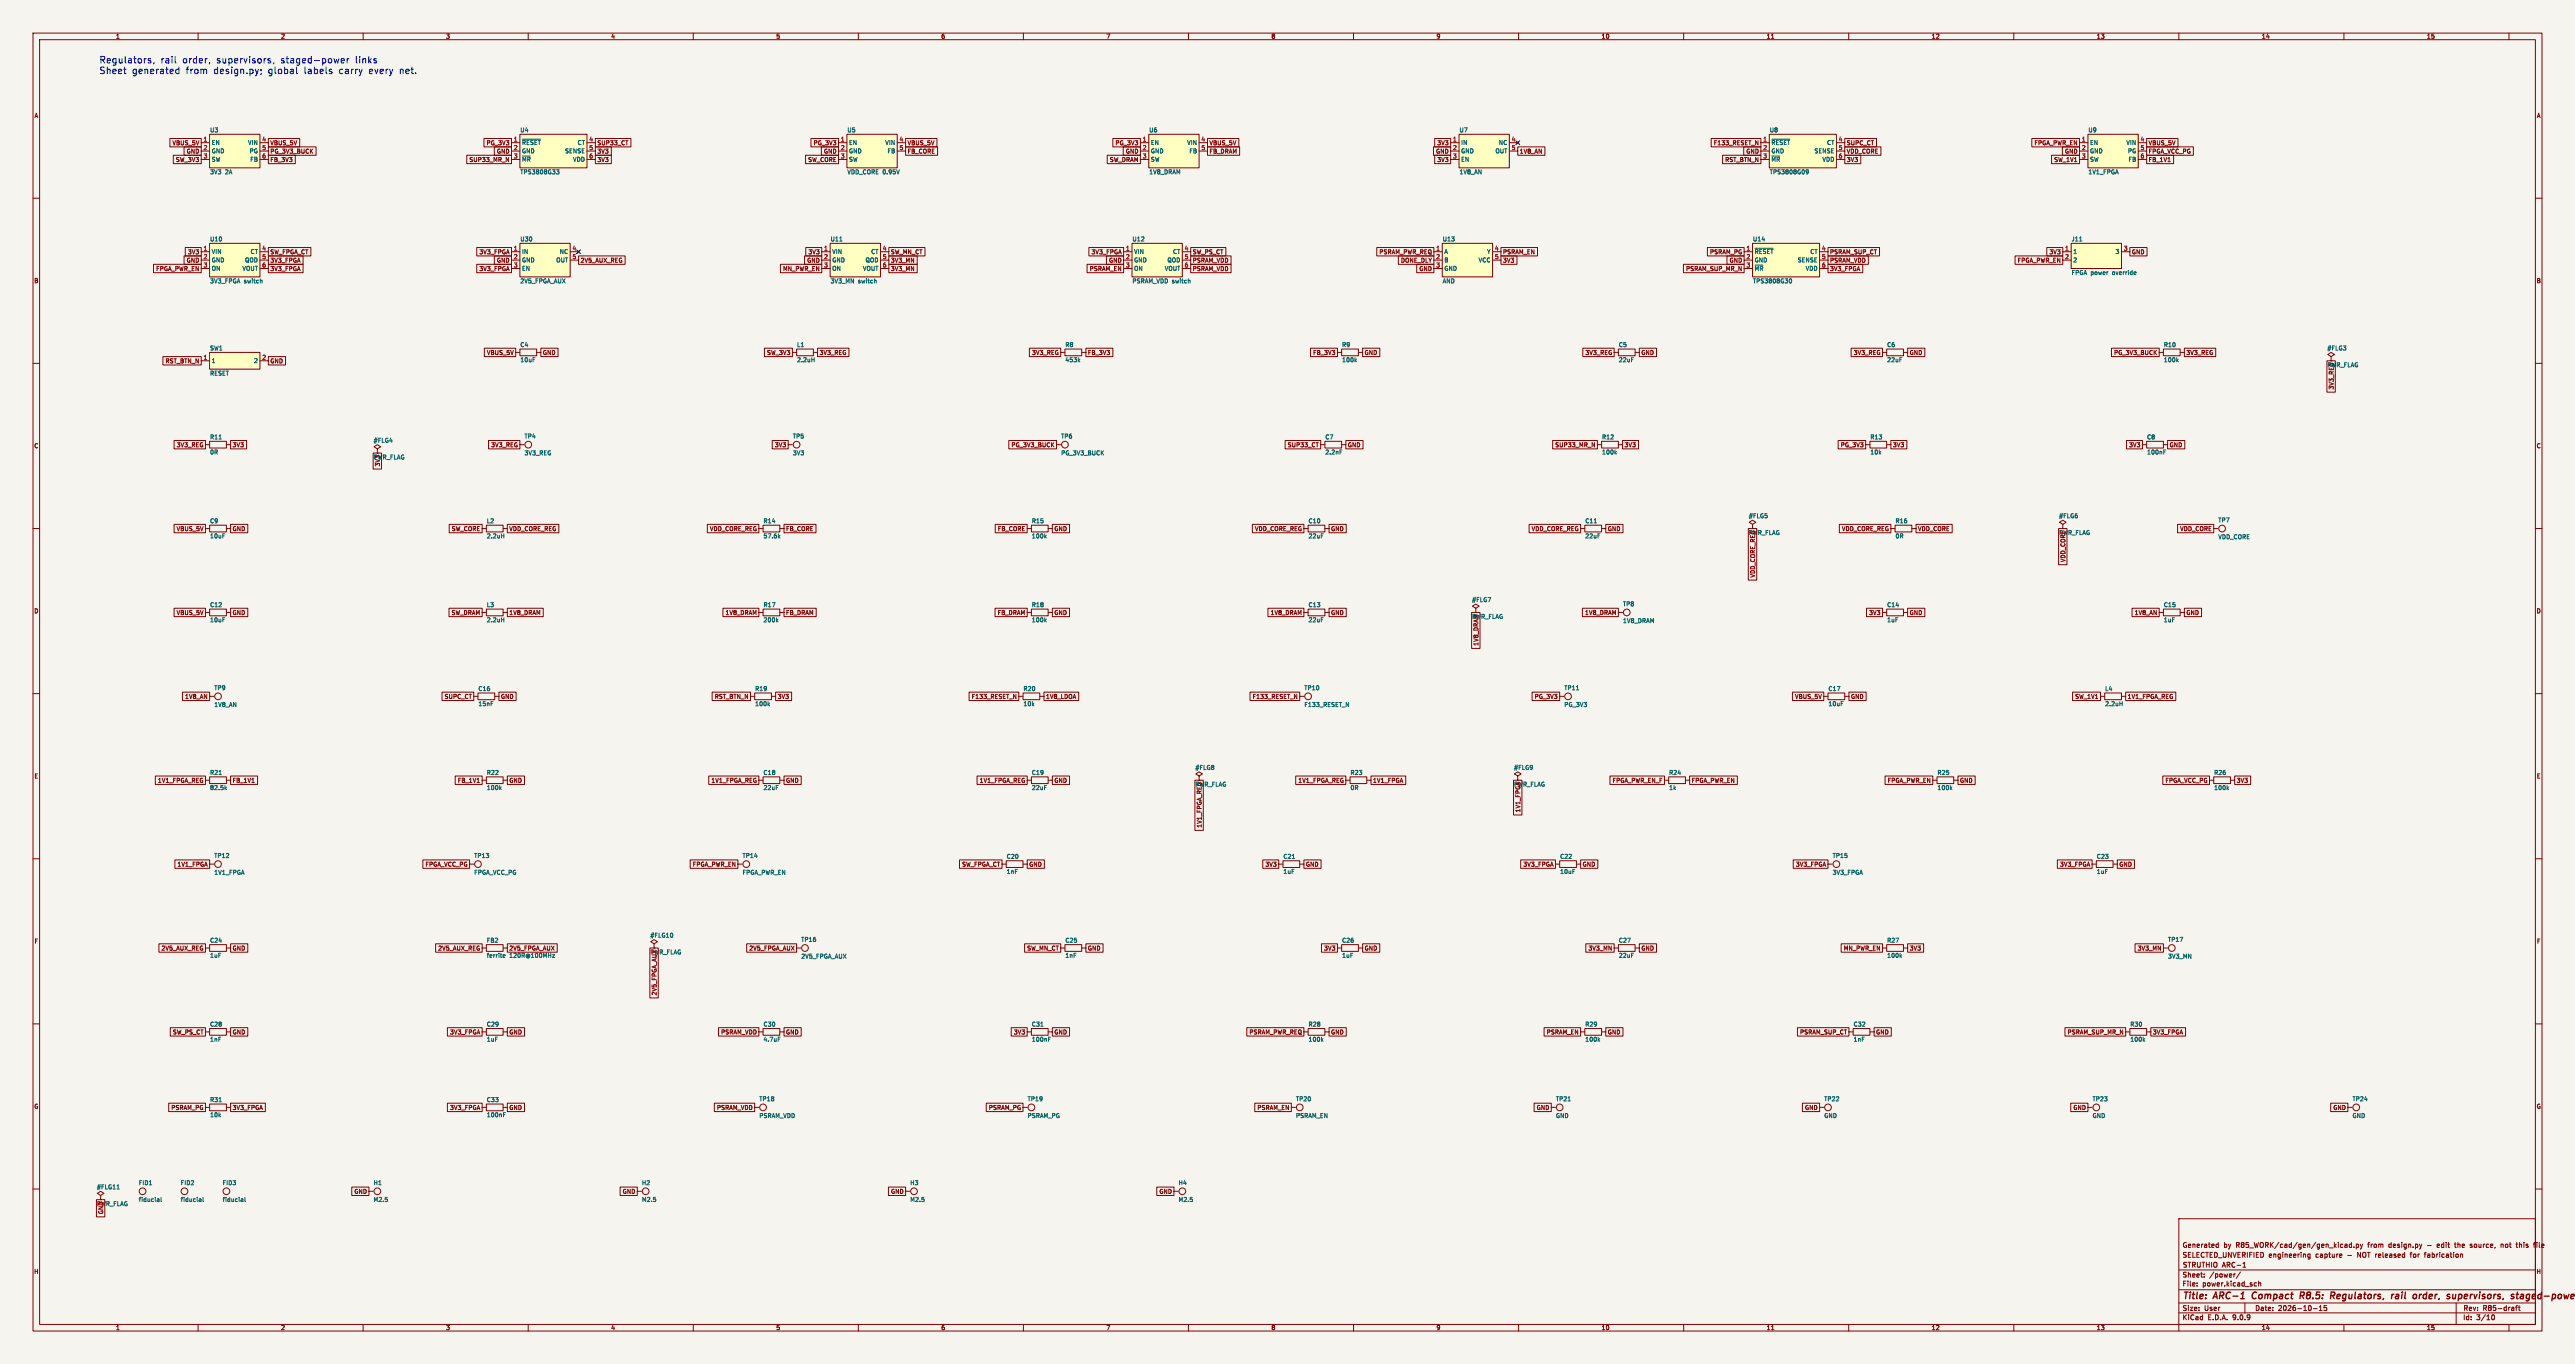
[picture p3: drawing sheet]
<svg xmlns="http://www.w3.org/2000/svg" width="780mm" height="413mm" viewBox="0 0 780 413" stroke-linecap="round" stroke-linejoin="round" font-family="sans-serif">
<defs><g id="words">
<g font-size="2.8" fill="#0000c2">
<text x="30" y="19.4">Regulators,</text>
<text x="30" y="22.6">Sheet</text>
<text x="39.9" y="22.6">generated</text>
<text x="48.5" y="19.4">rail</text>
<text x="55.2" y="19.4">order,</text>
<text x="56.2" y="22.6">from</text>
<text x="64.6" y="22.6">design.py;</text>
<text x="65.5" y="19.4">supervisors,</text>
<text x="81.2" y="22.6">global</text>
<text x="85" y="19.4">staged-power</text>
<text x="92.1" y="22.6">labels</text>
<text x="102.7" y="22.6">carry</text>
<text x="107.6" y="19.4">links</text>
<text x="111.8" y="22.6">every</text>
<text x="121.1" y="22.6">net.</text>
</g>
<g font-size="2.8" fill="#840000">
<text x="661" y="393.9">Title:</text>
<text x="670.7" y="393.9">ARC-1</text>
<text x="683.1" y="393.9">Compact</text>
<text x="698.4" y="393.9">R8.5:</text>
<text x="708.4" y="393.9">Regulators,</text>
<text x="727.7" y="393.9">rail</text>
<text x="735" y="393.9">order,</text>
<text x="746.1" y="393.9">supervisors,</text>
<text x="766.4" y="393.9">staged-pow</text>
</g>
<g font-size="2.1" fill="#840000">
<text x="661" y="381">SELECTED_UNVERIFIED engineering</text>
<text x="661" y="378">Generated</text>
<text x="673.5" y="378">by</text>
<text x="677.3" y="378">R85_WORK/cad/gen/gen_kicad.py</text>
<text x="701.5" y="381">capture</text>
<text x="711.2" y="381">-</text>
<text x="714.3" y="381">NOT released</text>
<text x="717.4" y="378">from</text>
<text x="723.8" y="378">design.py</text>
<text x="730.7" y="381">for</text>
<text x="735.2" y="381">fabrication</text>
<text x="735.6" y="378">-</text>
<text x="738.8" y="378">edit</text>
<text x="744.3" y="378">the</text>
<text x="749.1" y="378">source,</text>
<text x="758.6" y="378">not</text>
<text x="763.4" y="378">this</text>
<text x="768.9" y="378">file</text>
<text x="661" y="389.7">File:</text>
<text x="661" y="387">Sheet:</text>
<text x="661" y="384.2">STRUTHIO</text>
<text x="667.1" y="389.7">power.kicad_sch</text>
<text x="669.2" y="387">/power/</text>
<text x="673.4" y="384.2">ARC-1</text>
<text x="661" y="399.9">KiCad</text>
<text x="661" y="397.1">Size:</text>
<text x="667.7" y="397.1">User</text>
<text x="668.7" y="399.9">E.D.A.</text>
<text x="676.3" y="399.9">9.0.9</text>
<text x="683" y="397.1">Date:</text>
<text x="690" y="397.1">2026-10-15</text>
<text x="746" y="397.3">Rev:</text>
<text x="746" y="399.9">Id:</text>
<text x="750.1" y="399.9">3/10</text>
<text x="752.4" y="397.3">R85-draft</text>
</g>
<g font-size="1.8" fill="#840000">
<text x="35" y="11.9">1</text>
<text x="85" y="11.9">2</text>
<text x="135" y="11.9">3</text>
<text x="185" y="11.9">4</text>
<text x="235" y="11.9">5</text>
<text x="285" y="11.9">6</text>
<text x="335" y="11.9">7</text>
<text x="385" y="11.9">8</text>
<text x="435" y="11.9">9</text>
<text x="485" y="11.9">10</text>
<text x="535" y="11.9">11</text>
<text x="585" y="11.9">12</text>
<text x="635" y="11.9">13</text>
<text x="685" y="11.9">14</text>
<text x="735" y="11.9">15</text>
<text x="10.3" y="35.9">A</text>
<text x="768.3" y="35.9">A</text>
<text x="52.1" y="44.2">VBUS_5V</text>
<text x="56.4" y="46.7">GND</text>
<text x="81.8" y="46.7">PG_3V3_BUCK</text>
<text x="81.8" y="44.2">VBUS_5V</text>
<text x="147.2" y="44.2">PG_3V3</text>
<text x="150.4" y="46.7">GND</text>
<text x="180.8" y="46.7">3V3</text>
<text x="180.8" y="44.2">SUP33_CT</text>
<text x="246.3" y="44.2">PG_3V3</text>
<text x="249.4" y="46.7">GND</text>
<text x="274.8" y="46.7">FB_CORE</text>
<text x="274.8" y="44.2">VBUS_5V</text>
<text x="337.7" y="44.2">PG_3V3</text>
<text x="340.9" y="46.7">GND</text>
<text x="366.2" y="44.2">VBUS_5V</text>
<text x="366.2" y="46.7">FB_DRAM</text>
<text x="434.9" y="46.7">GND</text>
<text x="435.2" y="44.2">3V3</text>
<text x="460.2" y="46.7">1V8_AN</text>
<text x="519" y="44.2">F133_RESET_N</text>
<text x="528.8" y="46.7">GND</text>
<text x="559.3" y="44.2">SUPC_CT</text>
<text x="559.3" y="46.7">VDD_CORE</text>
<text x="616.1" y="44.2">FPGA_PWR_EN</text>
<text x="625.4" y="46.7">GND</text>
<text x="650.7" y="46.7">FPGA_VCC_PG</text>
<text x="650.7" y="44.2">VBUS_5V</text>
<text x="53.1" y="49.2">SW_3V3</text>
<text x="81.8" y="49.2">FB_3V3</text>
<text x="142" y="49.2">SUP33_MR_N</text>
<text x="180.8" y="49.2">3V3</text>
<text x="244.7" y="49.2">SW_CORE</text>
<text x="336.1" y="49.2">SW_DRAM</text>
<text x="435.2" y="49.2">3V3</text>
<text x="522.4" y="49.2">RST_BTN_N</text>
<text x="559.3" y="49.2">3V3</text>
<text x="622.1" y="49.2">SW_1V1</text>
<text x="650.7" y="49.2">FB_1V1</text>
<text x="56.8" y="77.2">3V3</text>
<text x="81.8" y="77.2">SW_FPGA_CT</text>
<text x="145.1" y="77.2">3V3_FPGA</text>
<text x="244.7" y="77.2">3V3</text>
<text x="269.7" y="77.2">SW_MN_CT</text>
<text x="330.5" y="77.2">3V3_FPGA</text>
<text x="361.2" y="77.2">SW_PS_CT</text>
<text x="417.7" y="77.2">PSRAM_PWR_REQ</text>
<text x="455.1" y="77.2">PSRAM_EN</text>
<text x="517.8" y="77.2">PSRAM_PG</text>
<text x="554.2" y="77.2">PSRAM_SUP_CT</text>
<text x="620.7" y="77.2">3V3</text>
<text x="645.6" y="77.2">GND</text>
<text x="47.2" y="82.3">FPGA_PWR_EN</text>
<text x="56.4" y="79.7">GND</text>
<text x="81.8" y="79.7">3V3_FPGA</text>
<text x="81.8" y="82.3">3V3_FPGA</text>
<text x="145.1" y="82.3">3V3_FPGA</text>
<text x="150.4" y="79.7">GND</text>
<text x="175.7" y="79.7">2V5_AUX_REG</text>
<text x="237.1" y="82.3">MN_PWR_EN</text>
<text x="244.4" y="79.7">GND</text>
<text x="269.7" y="82.3">3V3_MN</text>
<text x="269.7" y="79.7">3V3_MN</text>
<text x="329.9" y="82.3">PSRAM_EN</text>
<text x="335.8" y="79.7">GND</text>
<text x="361.2" y="82.3">PSRAM_VDD</text>
<text x="361.2" y="79.7">PSRAM_VDD</text>
<text x="424.2" y="79.7">DONE_DLY</text>
<text x="429.8" y="82.3">GND</text>
<text x="455.1" y="79.7">3V3</text>
<text x="510.6" y="82.3">PSRAM_SUP_MR_N</text>
<text x="523.8" y="79.7">GND</text>
<text x="554.2" y="82.3">3V3_FPGA</text>
<text x="554.2" y="79.7">PSRAM_VDD</text>
<text x="611" y="79.7">FPGA_PWR_EN</text>
<text x="10.3" y="85.9">B</text>
<text x="768.3" y="85.9">B</text>
<text x="147.4" y="107.7">VBUS_5V</text>
<text x="164.3" y="107.7">GND</text>
<text x="232.2" y="107.7">SW_3V3</text>
<text x="248.1" y="107.7">3V3_REG</text>
<text x="312.5" y="107.7">3V3_REG</text>
<text x="329.4" y="107.7">FB_3V3</text>
<text x="397.6" y="107.7">FB_3V3</text>
<text x="413.2" y="107.7">GND</text>
<text x="480.1" y="107.7">3V3_REG</text>
<text x="497" y="107.7">GND</text>
<text x="561.4" y="107.7">3V3_REG</text>
<text x="578.3" y="107.7">GND</text>
<text x="640.2" y="107.7">PG_3V3_BUCK</text>
<text x="662.1" y="107.7">3V3_REG</text>
<text x="50" y="110.2">RST_BTN_N</text>
<text x="81.8" y="110.2">GND</text>
<text x="707.1" y="118.1" transform="rotate(-90 707.1 118.1)">3V3_REG</text>
<text x="10.3" y="135.9">C</text>
<text x="53.4" y="135.6">3V3_REG</text>
<text x="70.3" y="135.6">3V3</text>
<text x="148.6" y="135.6">3V3_REG</text>
<text x="234.6" y="135.6">3V3</text>
<text x="306.2" y="135.6">PG_3V3_BUCK</text>
<text x="389.9" y="135.6">SUP33_CT</text>
<text x="408.1" y="135.6">GND</text>
<text x="471" y="135.6">SUP33_MR_N</text>
<text x="492" y="135.6">3V3</text>
<text x="557.5" y="135.6">PG_3V3</text>
<text x="573.2" y="135.6">3V3</text>
<text x="644.8" y="135.6">3V3</text>
<text x="657.1" y="135.6">GND</text>
<text x="768.3" y="135.9">C</text>
<text x="115.3" y="141.4" transform="rotate(-90 115.3 141.4)">3V3</text>
<text x="53.4" y="161">VBUS_5V</text>
<text x="70.3" y="161">GND</text>
<text x="136.7" y="161">SW_CORE</text>
<text x="154.1" y="161">VDD_CORE_REG</text>
<text x="214.9" y="161">VDD_CORE_REG</text>
<text x="238" y="161">FB_CORE</text>
<text x="302.1" y="161">FB_CORE</text>
<text x="319.2" y="161">GND</text>
<text x="380" y="161">VDD_CORE_REG</text>
<text x="403.1" y="161">GND</text>
<text x="463.8" y="161">VDD_CORE_REG</text>
<text x="486.9" y="161">GND</text>
<text x="557.8" y="161">VDD_CORE_REG</text>
<text x="580.9" y="161">VDD_CORE</text>
<text x="660.3" y="161">VDD_CORE</text>
<text x="529.6" y="162.2">PWR_FLAG</text>
<text x="623.6" y="162.2">PWR_FLAG</text>
<text x="625.8" y="170.3" transform="rotate(-90 625.8 170.3)">VDD_CORE</text>
<text x="531.8" y="175" transform="rotate(-90 531.8 175)">VDD_CORE_REG</text>
<text x="10.3" y="185.9">D</text>
<text x="768.3" y="185.9">D</text>
<text x="53.4" y="186.4">VBUS_5V</text>
<text x="70.3" y="186.4">GND</text>
<text x="136.7" y="186.4">SW_DRAM</text>
<text x="154.1" y="186.4">1V8_DRAM</text>
<text x="219.6" y="186.4">1V8_DRAM</text>
<text x="238" y="186.4">FB_DRAM</text>
<text x="302.1" y="186.4">FB_DRAM</text>
<text x="319.2" y="186.4">GND</text>
<text x="384.7" y="186.4">1V8_DRAM</text>
<text x="403.1" y="186.4">GND</text>
<text x="480" y="186.4">1V8_DRAM</text>
<text x="566" y="186.4">3V3</text>
<text x="578.3" y="186.4">GND</text>
<text x="646.5" y="186.4">1V8_AN</text>
<text x="662.1" y="186.4">GND</text>
<text x="448" y="195.7" transform="rotate(-90 448 195.7)">1V8_DRAM</text>
<text x="55.9" y="211.8">1V8_AN</text>
<text x="134.5" y="211.8">SUPC_CT</text>
<text x="151.6" y="211.8">GND</text>
<text x="216.4" y="211.8">RST_BTN_N</text>
<text x="235.4" y="211.8">3V3</text>
<text x="294.2" y="211.8">F133_RESET_N</text>
<text x="316.7" y="211.8">1V8_LDOA</text>
<text x="379.3" y="211.8">F133_RESET_N</text>
<text x="464.7" y="211.8">PG_3V3</text>
<text x="543.6" y="211.8">VBUS_5V</text>
<text x="560.5" y="211.8">GND</text>
<text x="628.5" y="211.8">SW_1V1</text>
<text x="644.4" y="211.8">1V1_FPGA_REG</text>
<text x="10.3" y="235.9">E</text>
<text x="47.7" y="237.2">1V1_FPGA_REG</text>
<text x="70.3" y="237.2">FB_1V1</text>
<text x="138.5" y="237.2">FB_1V1</text>
<text x="154.1" y="237.2">GND</text>
<text x="215.3" y="237.2">1V1_FPGA_REG</text>
<text x="238" y="237.2">GND</text>
<text x="296.6" y="237.2">1V1_FPGA_REG</text>
<text x="319.2" y="237.2">GND</text>
<text x="362" y="238.4">PWR_FLAG</text>
<text x="393.1" y="237.2">1V1_FPGA_REG</text>
<text x="415.8" y="237.2">1V1_FPGA</text>
<text x="488.3" y="237.2">FPGA_PWR_EN_F</text>
<text x="512.3" y="237.2">FPGA_PWR_EN</text>
<text x="571.7" y="237.2">FPGA_PWR_EN</text>
<text x="593.6" y="237.2">GND</text>
<text x="655.8" y="237.2">FPGA_VCC_PG</text>
<text x="677.4" y="237.2">3V3</text>
<text x="768.3" y="235.9">E</text>
<text x="364.2" y="250.8" transform="rotate(-90 364.2 250.8)">1V1_FPGA_REG</text>
<text x="460.7" y="246.1" transform="rotate(-90 460.7 246.1)">1V1_FPGA</text>
<text x="53.6" y="262.6">1V1_FPGA</text>
<text x="128.7" y="262.6">FPGA_VCC_PG</text>
<text x="209.7" y="262.6">FPGA_PWR_EN</text>
<text x="291.3" y="262.6">SW_FPGA_CT</text>
<text x="311.6" y="262.6">GND</text>
<text x="383.2" y="262.6">3V3</text>
<text x="395.4" y="262.6">GND</text>
<text x="461.3" y="262.6">3V3_FPGA</text>
<text x="479.3" y="262.6">GND</text>
<text x="543.8" y="262.6">3V3_FPGA</text>
<text x="623.9" y="262.6">3V3_FPGA</text>
<text x="641.8" y="262.6">GND</text>
<text x="10.3" y="285.9">F</text>
<text x="48.8" y="288">2V5_AUX_REG</text>
<text x="70.3" y="288">GND</text>
<text x="132.6" y="288">2V5_AUX_REG</text>
<text x="154.1" y="288">2V5_FPGA_AUX</text>
<text x="226.8" y="288">2V5_FPGA_AUX</text>
<text x="311" y="288">SW_MN_CT</text>
<text x="329.4" y="288">GND</text>
<text x="400.9" y="288">3V3</text>
<text x="413.2" y="288">GND</text>
<text x="481" y="288">3V3_MN</text>
<text x="497" y="288">GND</text>
<text x="558.4" y="288">MN_PWR_EN</text>
<text x="578.3" y="288">3V3</text>
<text x="647.4" y="288">3V3_MN</text>
<text x="768.3" y="285.9">F</text>
<text x="196.9" y="289.2">PWR_FLAG</text>
<text x="199.1" y="301.5" transform="rotate(-90 199.1 301.5)">2V5_FPGA_AUX</text>
<text x="52.2" y="313.4">SW_PS_CT</text>
<text x="70.3" y="313.4">GND</text>
<text x="136.2" y="313.4">3V3_FPGA</text>
<text x="154.1" y="313.4">GND</text>
<text x="218.3" y="313.4">PSRAM_VDD</text>
<text x="238" y="313.4">GND</text>
<text x="307" y="313.4">3V3</text>
<text x="319.2" y="313.4">GND</text>
<text x="378.3" y="313.4">PSRAM_PWR_REQ</text>
<text x="403.1" y="313.4">GND</text>
<text x="468.4" y="313.4">PSRAM_EN</text>
<text x="486.9" y="313.4">GND</text>
<text x="545.1" y="313.4">PSRAM_SUP_CT</text>
<text x="568.2" y="313.4">GND</text>
<text x="626.2" y="313.4">PSRAM_SUP_MR_N</text>
<text x="652" y="313.4">3V3_FPGA</text>
<text x="10.3" y="335.9">G</text>
<text x="768.3" y="335.9">G</text>
<text x="51.8" y="336.3">PSRAM_PG</text>
<text x="70.3" y="336.3">3V3_FPGA</text>
<text x="136.2" y="336.3">3V3_FPGA</text>
<text x="154.1" y="336.3">GND</text>
<text x="217" y="336.3">PSRAM_VDD</text>
<text x="299.4" y="336.3">PSRAM_PG</text>
<text x="380.7" y="336.3">PSRAM_EN</text>
<text x="465.3" y="336.3">GND</text>
<text x="546.6" y="336.3">GND</text>
<text x="627.9" y="336.3">GND</text>
<text x="706.6" y="336.3">GND</text>
<text x="107.2" y="361.7">GND</text>
<text x="188.5" y="361.7">GND</text>
<text x="269.8" y="361.7">GND</text>
<text x="351" y="361.7">GND</text>
<text x="31.4" y="367.8" transform="rotate(-90 31.4 367.8)">GND</text>
<text x="10.2" y="385.9">H</text>
<text x="768.2" y="385.9">H</text>
<text x="35" y="402.9">1</text>
<text x="85" y="402.9">2</text>
<text x="135" y="402.9">3</text>
<text x="185" y="402.9">4</text>
<text x="235" y="402.9">5</text>
<text x="285" y="402.9">6</text>
<text x="335" y="402.9">7</text>
<text x="385" y="402.9">8</text>
<text x="435" y="402.9">9</text>
<text x="485" y="402.9">10</text>
<text x="535" y="402.9">11</text>
<text x="585" y="402.9">12</text>
<text x="635" y="402.9">13</text>
<text x="685" y="402.9">14</text>
<text x="735" y="402.9">15</text>
</g>
<g font-size="1.8" fill="#006464">
<text x="63.5" y="40.3">U3</text>
<text x="157.5" y="40.3">U4</text>
<text x="256.5" y="40.3">U5</text>
<text x="348" y="40.3">U6</text>
<text x="442" y="40.3">U7</text>
<text x="535.9" y="40.3">U8</text>
<text x="632.5" y="40.3">U9</text>
<text x="64" y="44.1">EN</text>
<text x="64" y="46.6">GND</text>
<text x="75" y="44.1">VIN</text>
<text x="75.5" y="46.6">PG</text>
<text x="158" y="44.1">~{RESET}</text>
<text x="158" y="46.6">GND</text>
<text x="171" y="46.6">SENSE</text>
<text x="174.9" y="44.1">CT</text>
<text x="257" y="44.1">EN</text>
<text x="257" y="46.6">GND</text>
<text x="268" y="44.1">VIN</text>
<text x="268.7" y="46.6">FB</text>
<text x="348.5" y="44.1">EN</text>
<text x="348.5" y="46.6">GND</text>
<text x="359.5" y="44.1">VIN</text>
<text x="360.2" y="46.6">FB</text>
<text x="442.5" y="44.1">IN</text>
<text x="442.5" y="46.6">GND</text>
<text x="452.9" y="46.6">OUT</text>
<text x="453.9" y="44.1">NC</text>
<text x="536.4" y="44.1">~{RESET}</text>
<text x="536.4" y="46.6">GND</text>
<text x="549.5" y="46.6">SENSE</text>
<text x="553.3" y="44.1">CT</text>
<text x="633" y="44.1">EN</text>
<text x="633" y="46.6">GND</text>
<text x="644" y="44.1">VIN</text>
<text x="644.4" y="46.6">PG</text>
<text x="63.5" y="53">3V3</text>
<text x="64" y="49.1">SW</text>
<text x="68.2" y="53">2A</text>
<text x="75.7" y="49.1">FB</text>
<text x="157.5" y="53">TPS3808G33</text>
<text x="158" y="49.1">~{MR}</text>
<text x="173.5" y="49.1">VDD</text>
<text x="256.5" y="53">VDD_CORE 0.95V</text>
<text x="257" y="49.1">SW</text>
<text x="348" y="53">1V8_DRAM</text>
<text x="348.5" y="49.1">SW</text>
<text x="442" y="53">1V8_AN</text>
<text x="442.5" y="49.1">EN</text>
<text x="535.9" y="53">TPS3808G09</text>
<text x="536.4" y="49.1">~{MR}</text>
<text x="551.9" y="49.1">VDD</text>
<text x="632.5" y="53">1V1_FPGA</text>
<text x="633" y="49.1">SW</text>
<text x="644.6" y="49.1">FB</text>
<text x="63.5" y="73.3">U10</text>
<text x="64" y="77.1">VIN</text>
<text x="75.8" y="77.1">CT</text>
<text x="157.5" y="73.3">U30</text>
<text x="158" y="77.1">IN</text>
<text x="169.4" y="77.1">NC</text>
<text x="251.5" y="73.3">U11</text>
<text x="252" y="77.1">VIN</text>
<text x="263.8" y="77.1">CT</text>
<text x="342.9" y="73.3">U12</text>
<text x="343.4" y="77.1">VIN</text>
<text x="355.2" y="77.1">CT</text>
<text x="436.9" y="73.3">U13</text>
<text x="437.4" y="77.1">A</text>
<text x="450.3" y="77.1">Y</text>
<text x="530.9" y="73.3">U14</text>
<text x="531.4" y="77.1">~{RESET}</text>
<text x="548.2" y="77.1">CT</text>
<text x="627.4" y="73.3">J11</text>
<text x="627.9" y="77.1">1</text>
<text x="640.7" y="77.1">3</text>
<text x="64" y="79.6">GND</text>
<text x="64" y="82.2">ON</text>
<text x="73.3" y="82.2">VOUT</text>
<text x="74.1" y="79.6">QOD</text>
<text x="158" y="79.6">GND</text>
<text x="158" y="82.2">EN</text>
<text x="168.4" y="79.6">OUT</text>
<text x="252" y="79.6">GND</text>
<text x="252" y="82.2">ON</text>
<text x="261.3" y="82.2">VOUT</text>
<text x="262.1" y="79.6">QOD</text>
<text x="343.4" y="79.6">GND</text>
<text x="343.4" y="82.2">ON</text>
<text x="352.7" y="82.2">VOUT</text>
<text x="353.5" y="79.6">QOD</text>
<text x="437.4" y="79.6">B</text>
<text x="437.4" y="82.2">GND</text>
<text x="447.8" y="79.6">VCC</text>
<text x="531.4" y="79.6">GND</text>
<text x="531.4" y="82.2">~{MR}</text>
<text x="544.4" y="79.6">SENSE</text>
<text x="546.8" y="82.2">VDD</text>
<text x="627.4" y="83.4">FPGA power</text>
<text x="627.9" y="79.6">2</text>
<text x="640" y="83.4">override</text>
<text x="63.5" y="86">3V3_FPGA</text>
<text x="73.9" y="86">switch</text>
<text x="157.5" y="86">2V5_FPGA_AUX</text>
<text x="251.5" y="86">3V3_MN</text>
<text x="259.9" y="86">switch</text>
<text x="342.9" y="86">PSRAM_VDD switch</text>
<text x="436.9" y="86">AND</text>
<text x="530.9" y="86">TPS3808G30</text>
<text x="63.5" y="106.3">SW1</text>
<text x="157.5" y="105.3">C4</text>
<text x="241.3" y="105.3">L1</text>
<text x="322.6" y="105.3">R8</text>
<text x="406.4" y="105.3">R9</text>
<text x="490.2" y="105.3">C5</text>
<text x="571.5" y="105.3">C6</text>
<text x="655.3" y="105.3">R10</text>
<text x="704.9" y="106.3">#FLG3</text>
<text x="63.5" y="113.9">RESET</text>
<text x="64" y="110.1">1</text>
<text x="76.8" y="110.1">2</text>
<text x="157.5" y="109.9">10uF</text>
<text x="241.3" y="109.9">2.2uH</text>
<text x="322.6" y="109.9">453k</text>
<text x="406.4" y="109.9">100k</text>
<text x="490.2" y="109.9">22uF</text>
<text x="571.5" y="109.9">22uF</text>
<text x="655.3" y="109.9">100k</text>
<text x="704.9" y="111.4">PWR_FLAG</text>
<text x="63.5" y="137.8">0R</text>
<text x="63.5" y="133.2">R11</text>
<text x="113" y="134.2">#FLG4</text>
<text x="158.8" y="133">TP4</text>
<text x="240" y="133">TP5</text>
<text x="321.3" y="133">TP6</text>
<text x="401.3" y="133.2">C7</text>
<text x="401.3" y="137.8">2.2nF</text>
<text x="485.1" y="133.2">R12</text>
<text x="485.1" y="137.8">100k</text>
<text x="566.4" y="137.8">10k</text>
<text x="566.4" y="133.2">R13</text>
<text x="650.2" y="133.2">C8</text>
<text x="650.2" y="137.8">100nF</text>
<text x="113" y="139.3">PWR_FLAG</text>
<text x="158.8" y="138">3V3_REG</text>
<text x="240" y="138">3V3</text>
<text x="321.3" y="138">PG_3V3_BUCK</text>
<text x="63.5" y="158.6">C9</text>
<text x="147.3" y="158.6">L2</text>
<text x="231.1" y="158.6">R14</text>
<text x="312.4" y="158.6">R15</text>
<text x="396.2" y="158.6">C10</text>
<text x="480.1" y="158.6">C11</text>
<text x="529.6" y="157.1">#FLG5</text>
<text x="574" y="158.6">R16</text>
<text x="623.6" y="157.1">#FLG6</text>
<text x="671.8" y="158.4">TP7</text>
<text x="63.5" y="163.2">10uF</text>
<text x="147.3" y="163.2">2.2uH</text>
<text x="231.1" y="163.2">57.6k</text>
<text x="312.4" y="163.2">100k</text>
<text x="396.2" y="163.2">22uF</text>
<text x="480.1" y="163.2">22uF</text>
<text x="574" y="163.2">0R</text>
<text x="671.8" y="163.4">VDD_CORE</text>
<text x="63.5" y="184">C12</text>
<text x="147.3" y="184">L3</text>
<text x="231.1" y="184">R17</text>
<text x="312.4" y="184">R18</text>
<text x="396.2" y="184">C13</text>
<text x="445.8" y="182.5">#FLG7</text>
<text x="491.5" y="183.8">TP8</text>
<text x="571.5" y="184">C14</text>
<text x="655.3" y="184">C15</text>
<text x="63.5" y="188.6">10uF</text>
<text x="147.3" y="188.6">2.2uH</text>
<text x="231.1" y="188.6">200k</text>
<text x="312.4" y="188.6">100k</text>
<text x="396.2" y="188.6">22uF</text>
<text x="445.8" y="187.6">PWR_FLAG</text>
<text x="491.5" y="188.8">1V8_DRAM</text>
<text x="571.5" y="188.6">1uF</text>
<text x="655.3" y="188.6">1uF</text>
<text x="64.8" y="209.2">TP9</text>
<text x="144.8" y="209.4">C16</text>
<text x="228.6" y="209.4">R19</text>
<text x="309.9" y="209.4">R20</text>
<text x="395" y="209.2">TP10</text>
<text x="473.7" y="209.2">TP11</text>
<text x="553.7" y="209.4">C17</text>
<text x="637.5" y="209.4">L4</text>
<text x="64.8" y="214.2">1V8_AN</text>
<text x="144.8" y="214">15nF</text>
<text x="228.6" y="214">100k</text>
<text x="309.9" y="214">10k</text>
<text x="395" y="214.2">F133_RESET_N</text>
<text x="473.7" y="214.2">PG_3V3</text>
<text x="553.7" y="214">10uF</text>
<text x="637.5" y="214">2.2uH</text>
<text x="362" y="233.3">#FLG8</text>
<text x="458.5" y="233.3">#FLG9</text>
<text x="63.5" y="234.8">R21</text>
<text x="63.5" y="239.4">82.5k</text>
<text x="147.3" y="234.8">R22</text>
<text x="147.3" y="239.4">100k</text>
<text x="231.1" y="234.8">C18</text>
<text x="231.1" y="239.4">22uF</text>
<text x="312.4" y="234.8">C19</text>
<text x="312.4" y="239.4">22uF</text>
<text x="408.9" y="239.4">0R</text>
<text x="408.9" y="234.8">R23</text>
<text x="458.5" y="238.4">PWR_FLAG</text>
<text x="505.5" y="234.8">R24</text>
<text x="505.5" y="239.4">1k</text>
<text x="586.7" y="234.8">R25</text>
<text x="586.7" y="239.4">100k</text>
<text x="670.6" y="234.8">R26</text>
<text x="670.6" y="239.4">100k</text>
<text x="64.8" y="260">TP12</text>
<text x="143.5" y="260">TP13</text>
<text x="224.8" y="260">TP14</text>
<text x="304.8" y="260.2">C20</text>
<text x="388.6" y="260.2">C21</text>
<text x="472.4" y="260.2">C22</text>
<text x="555" y="260">TP15</text>
<text x="635" y="260.2">C23</text>
<text x="64.8" y="265">1V1_FPGA</text>
<text x="143.5" y="265">FPGA_VCC_PG</text>
<text x="224.8" y="265">FPGA_PWR_EN</text>
<text x="304.8" y="264.8">1nF</text>
<text x="388.6" y="264.8">1uF</text>
<text x="472.4" y="264.8">10uF</text>
<text x="555" y="265">3V3_FPGA</text>
<text x="635" y="264.8">1uF</text>
<text x="63.5" y="285.6">C24</text>
<text x="147.3" y="285.6">FB2</text>
<text x="196.9" y="284.1">#FLG10</text>
<text x="242.6" y="285.4">TP16</text>
<text x="322.6" y="285.6">C25</text>
<text x="406.4" y="285.6">C26</text>
<text x="490.2" y="285.6">C27</text>
<text x="571.5" y="285.6">R27</text>
<text x="656.6" y="285.4">TP17</text>
<text x="63.5" y="290.2">1uF</text>
<text x="147.3" y="290.2">ferrite</text>
<text x="154.3" y="290.2">120R@100MHz</text>
<text x="242.6" y="290.4">2V5_FPGA_AUX</text>
<text x="322.6" y="290.2">1nF</text>
<text x="406.4" y="290.2">1uF</text>
<text x="490.2" y="290.2">22uF</text>
<text x="571.5" y="290.2">100k</text>
<text x="656.6" y="290.4">3V3_MN</text>
<text x="63.5" y="311">C28</text>
<text x="147.3" y="311">C29</text>
<text x="231.1" y="311">C30</text>
<text x="312.4" y="311">C31</text>
<text x="396.2" y="311">R28</text>
<text x="480.1" y="311">R29</text>
<text x="561.3" y="311">C32</text>
<text x="645.2" y="311">R30</text>
<text x="63.5" y="315.6">1nF</text>
<text x="147.3" y="315.6">1uF</text>
<text x="231.1" y="315.6">4.7uF</text>
<text x="312.4" y="315.6">100nF</text>
<text x="396.2" y="315.6">100k</text>
<text x="480.1" y="315.6">100k</text>
<text x="561.3" y="315.6">1nF</text>
<text x="645.2" y="315.6">100k</text>
<text x="63.5" y="333.9">R31</text>
<text x="147.3" y="333.9">C33</text>
<text x="229.9" y="333.6">TP18</text>
<text x="311.2" y="333.6">TP19</text>
<text x="392.4" y="333.6">TP20</text>
<text x="471.2" y="333.6">TP21</text>
<text x="552.5" y="333.6">TP22</text>
<text x="633.7" y="333.6">TP23</text>
<text x="712.5" y="333.6">TP24</text>
<text x="63.5" y="338.5">10k</text>
<text x="147.3" y="338.5">100nF</text>
<text x="229.9" y="338.7">PSRAM_VDD</text>
<text x="311.2" y="338.7">PSRAM_PG</text>
<text x="392.4" y="338.7">PSRAM_EN</text>
<text x="471.2" y="338.7">GND</text>
<text x="552.5" y="338.7">GND</text>
<text x="633.7" y="338.7">GND</text>
<text x="712.5" y="338.7">GND</text>
<text x="41.9" y="359">FID1</text>
<text x="54.6" y="359">FID2</text>
<text x="67.3" y="359">FID3</text>
<text x="113" y="359">H1</text>
<text x="194.3" y="359">H2</text>
<text x="275.6" y="359">H3</text>
<text x="356.9" y="359">H4</text>
<text x="29.2" y="360.3">#FLG11</text>
<text x="29.2" y="365.4">PWR_FLAG</text>
<text x="41.9" y="364.1">fiducial</text>
<text x="54.6" y="364.1">fiducial</text>
<text x="67.3" y="364.1">fiducial</text>
<text x="113" y="364.1">M2.5</text>
<text x="194.3" y="364.1">M2.5</text>
<text x="275.6" y="364.1">M2.5</text>
<text x="356.9" y="364.1">M2.5</text>
</g>
<g font-size="1.8" fill="#a90000">
<text x="61.5" y="42.9">1</text>
<text x="61.5" y="45.5">2</text>
<text x="79.3" y="42.9">4</text>
<text x="79.3" y="45.5">5</text>
<text x="155.5" y="42.9">1</text>
<text x="155.5" y="45.5">2</text>
<text x="178.4" y="42.9">4</text>
<text x="178.4" y="45.5">5</text>
<text x="254.6" y="42.9">1</text>
<text x="254.6" y="45.5">2</text>
<text x="272.3" y="42.9">4</text>
<text x="272.3" y="45.5">5</text>
<text x="346" y="42.9">1</text>
<text x="346" y="45.5">2</text>
<text x="363.8" y="42.9">4</text>
<text x="363.8" y="45.5">5</text>
<text x="440" y="42.9">1</text>
<text x="440" y="45.5">2</text>
<text x="457.8" y="42.9">4</text>
<text x="457.8" y="45.5">5</text>
<text x="534" y="42.9">1</text>
<text x="534" y="45.5">2</text>
<text x="556.8" y="42.9">4</text>
<text x="556.8" y="45.5">5</text>
<text x="630.5" y="42.9">1</text>
<text x="630.5" y="45.5">2</text>
<text x="648.3" y="42.9">4</text>
<text x="648.3" y="45.5">5</text>
<text x="61.5" y="48">3</text>
<text x="79.3" y="48">6</text>
<text x="155.5" y="48">3</text>
<text x="178.4" y="48">6</text>
<text x="254.6" y="48">3</text>
<text x="346" y="48">3</text>
<text x="440" y="48">3</text>
<text x="534" y="48">3</text>
<text x="556.8" y="48">6</text>
<text x="630.5" y="48">3</text>
<text x="648.3" y="48">6</text>
<text x="61.5" y="76">1</text>
<text x="79.3" y="76">4</text>
<text x="155.5" y="76">1</text>
<text x="173.3" y="76">4</text>
<text x="249.5" y="76">1</text>
<text x="267.3" y="76">4</text>
<text x="340.9" y="76">1</text>
<text x="358.7" y="76">4</text>
<text x="434.9" y="76">1</text>
<text x="452.7" y="76">4</text>
<text x="528.9" y="76">1</text>
<text x="551.7" y="76">4</text>
<text x="625.4" y="76">1</text>
<text x="643.2" y="76">3</text>
<text x="61.5" y="78.5">2</text>
<text x="61.5" y="81">3</text>
<text x="79.3" y="78.5">5</text>
<text x="79.3" y="81">6</text>
<text x="155.5" y="78.5">2</text>
<text x="155.5" y="81">3</text>
<text x="173.3" y="78.5">5</text>
<text x="249.5" y="78.5">2</text>
<text x="249.5" y="81">3</text>
<text x="267.3" y="78.5">5</text>
<text x="267.3" y="81">6</text>
<text x="340.9" y="78.5">2</text>
<text x="340.9" y="81">3</text>
<text x="358.7" y="78.5">5</text>
<text x="358.7" y="81">6</text>
<text x="434.9" y="78.5">2</text>
<text x="434.9" y="81">3</text>
<text x="452.7" y="78.5">5</text>
<text x="528.9" y="78.5">2</text>
<text x="528.9" y="81">3</text>
<text x="551.7" y="78.5">5</text>
<text x="551.7" y="81">6</text>
<text x="625.4" y="78.5">2</text>
<text x="61.5" y="109">1</text>
<text x="79.3" y="109">2</text>
</g>
</g></defs>
<path d="M0 0h780v413h-780z" fill="#f5f4ef" stroke="#f5f4ef" stroke-width=".3"/>
<g fill="none" stroke="#840000" stroke-width=".3">
<path d="M10 10h760v393h-760zM12 12h756v389h-756zM60 10v2M110 10v2M160 10v2M210 10v2M260 10v2M310 10v2M360 10v2M410 10v2M460 10v2M510 10v2"/>
<path d="M536.6 11.6h.7M560 10v2M610 10v2M660 10v2M710 10v2M760 10v2M10 60h2M768 60h2M10 110h2M768 110h2M114.3 135.9l1-.6-1-.7-1 .7 1 .6v1.3M114.3 137.2h.1"/>
<path d="M147.3 159h5.1v2.1h-5.1zM312.4 159h5.1v2.1h-5.1zM10 160h2M146 160h1.3M152.4 160h1.3M311.1 160h1.3M317.5 160h1.3M768 160h2M62.2 185.4h1.3M63.5 184.4h5.1v2.1h-5.1zM68.6 185.4h1.2M146 185.4h1.3"/>
<path d="M147.3 184.4h5.1v2.1h-5.1zM152.4 185.4h1.3M311.1 185.4h1.3M312.4 184.4h5.1v2.1h-5.1zM317.5 185.4h1.3M10 210h2M63.5 210.8h1.3M143.5 210.8h1.3M144.8 209.8h5.1v2.1h-5.1zM149.9 210.8h1.2M552.4 210.8h1.3M553.7 209.8h5.1v2.1h-5.1z"/>
<path d="M558.8 210.8h1.3M768 210h2M62.2 236.2h1.3M63.5 235.2h5.1v2.1h-5.1zM68.6 236.2h1.2M146 236.2h1.3M147.3 235.2h5.1v2.1h-5.1zM152.4 236.2h1.3M504.2 236.2h1.3M505.5 235.2h5v2.1h-5zM510.5 236.2h1.3M585.5 236.2h1.2"/>
<path d="M586.7 235.2h5.1v2.1h-5.1zM591.8 236.2h1.3M669.3 236.2h1.3M670.6 235.2h5v2.1h-5zM675.6 236.2h1.3M10 260h2M633.7 261.6h1.3M635 260.6h5.1v2.1h-5.1zM640.1 261.6h1.2M768 260h2M488.9 287h1.3M490.2 286h5.1v2.1h-5.1z"/>
<path d="M495.3 287h1.3M655.3 287h1.3M10 310h2M768 310h2M10 360h2M660 369h108v32h-108zM671.4 377.6h.6M671.4 376.8h.6M672 376.2v1.5M699.7 379.7v1.2l-.2 .3-.4-.1M699.7 379.8l-.4-.1-.3 .3 .2 .6h.5M708.9 379.7l.4 .1 .1 .3-.7 .1"/>
<path d="M710.3 377.6h.7M710.3 376.8h.6l.1 .9M711 377.1l-.7 .1M712.3 376.8l-.4-.1-.3 .3 .1 .6h.6M712.3 376.2v1.5M713 377.6v.1M713.7 376.8l.5-.1 .3 .3-.2 .6h-.6M713.7 376.7v1.5M715 376.7l.3 1M715.3 377.7l-.3 .5M715.7 376.7l-.4 1M733.6 376.7l-.4 1"/>
<path d="M734.3 379.7h.6M743.5 376.7h.5M745.4 379.8h.5l.1 .9M748.2 377.6l.5 .1M748.5 376.7l-.3 .2 .3 .3M757.6 376.7v1M758 376.7l-.4 .2M762.1 376.7h.6M762.3 376.2v1.3l.4 .2M767.4 376.7h.6M768 376.2l-.4 .2v1.3M768 360h2"/>
<path d="M660 397.5h108M660 394.5h108M660 390.5h108M660 384.5h108M665.5 389.3v.1M665.5 388.5v.1M667.7 386.6v.1M667.7 385.8v.1M677.1 385.7l-.3 .1M678.7 385.1l-1.3 2M679.4 383.7h.9M680 394.5v3"/>
<path d="M683.1 388.4l.4 .1M683.5 389.3l-.4 .1M684.2 388.6l.5-.1 .1 .9M684.2 387.9v1.5M700.7 396.2h1.2M702.5 396.8h.9M702.5 395.7l.5-.4v1.5M704.7 395.3h-.7v.7h.7v.7h-.7M709.3 380.6l-.4 .1M744 394.5v6.5M754.7 398.7l.4-.6a.73 .73 0 0 1 .5 .8 .73 .73 0 0 1-.6 .6l-.3-.5M762 395.8h.6"/>
<path d="M762.3 395.4l-.1 .1M762.8 395.8h.6M763.1 395.3v1.3l.3 .2M60 401v2M110 401v2M160 401v2M210 401v2M260 401v2M310 401v2M360 401v2M410 401v2M460 401v2"/>
<path d="M510 401v2M536.6 402.6h.7M560 401v2M610 401v2M660 401v2M710 401v2M760 401v2"/>
<circle cx="66" cy="210.8" r="1.02"/>
<circle cx="657.9" cy="287" r="1.02"/>
</g>
<g fill="none" stroke="#840000" stroke-width=".4">
<path d="M682.5 391.5l-.3 .9 .3 .7M697.3 392.3l.5 .9M697.7 391.2h-.8l-.2 2M697.8 392.2l-1 .1M706 392.3l1-.1 .2-.8-1-.2-.3 2M706.5 392.3l.6 .9M725.1 391.9l-.6 .4M725.8 392h.7v1.2M726.6 392.4l-.7 .1-.3 .3 .2 .4 .7-.1M733.5 391.9l-.5 .2M734.5 391.9l-.5 .4v.5l.3 .4M743.9 391.9l-.2 1.3"/>
<path d="M744.7 393.1h.8M744.8 391.9l-.2 2M745.4 391.9l-.6 .1M763.5 393.1h.8M763.6 392h.8l-.1 1.2M764.4 392.4l-.9 .2M765.2 393.8l.4 .1M765.7 391.9l-.4 .4-.1 .5 .2 .3 .5 .1"/>
</g>
<g fill="none" stroke="#006464" stroke-width=".3">
<path d="M151.9 162.2h.7M152.6 161.6v1.3M316.6 162.4l.3 .5M316.9 162.1l-.4 .4M151.9 187.6h.7M152.6 187v1.3M316.6 187.8l.3 .5M316.9 187.5l-.4 .4M66.3 234.5h.8M68.3 238.6l.3 .5M68.6 238.3l-.5 .4M151.5 238.6l.3 .5"/>
<path d="M151.8 238.3l-.4 .4M590.9 238.6l.4 .5M591.3 238.3l-.5 .4M674.7 238.6l.4 .5M675.1 238.3l-.5 .4"/>
</g>
<path d="M436.9 73.7h15.2v10.1h-15.2z" fill="#ffffc2"/>
<g fill="none" stroke="#840000" stroke-width=".3">
<path d="M434.3 76.2h2.6M434.3 78.8h2.6M436.9 73.7h15.2v10.1h-15.2zM452.1 76.2h2.6M452.1 78.8h2.6M434.3 81.3h2.6M62.2 134.6h1.3M63.5 133.6h5.1v2.1h-5.1zM68.6 134.6h1.2M157.5 134.6h1.2M63.5 159h5.1v2.1h-5.1zM231.1 159h5.1v2.1h-5.1z"/>
<path d="M62.2 160h1.3M68.6 160h1.2M229.9 160h1.2M236.2 160h1.3M229.9 185.4h1.2M231.1 184.4h5.1v2.1h-5.1zM236.2 185.4h1.3M227.3 210.8h1.3M228.6 209.8h5.1v2.1h-5.1zM233.7 210.8h1.2M308.6 210.8h1.3M309.9 209.8h5.1v2.1h-5.1z"/>
<path d="M315 210.8h1.2M636.3 210.8h1.2M637.5 209.8h5.1v2.1h-5.1zM642.6 210.8h1.3M229.9 236.2h1.2M231.1 235.2h5.1v2.1h-5.1zM236.2 236.2h1.3M553.7 261.6h1.3M198.1 285.8l1-.7-1-.6-1 .6 1 .7v1.2M198.1 287h.1M570.2 287h1.3M571.5 286h5.1v2.1h-5.1z"/>
<path d="M576.6 287h1.2M146 312.4h1.3M147.3 311.4h5.1v2.1h-5.1zM152.4 312.4h1.3M229.9 312.4h1.2M231.1 311.4h5.1v2.1h-5.1zM236.2 312.4h1.3M560.1 312.4h1.2M561.3 311.4h5.1v2.1h-5.1zM566.4 312.4h1.3M643.9 312.4h1.3M645.2 311.4h5v2.1h-5z"/>
<path d="M650.2 312.4h1.3M228.6 335.3h1.3M551.2 335.3h1.2M632.5 335.3h1.2M711.2 335.3h1.3M274.3 360.7h1.3"/>
<circle cx="160" cy="134.6" r="1.02"/>
<circle cx="556.3" cy="261.6" r="1.02"/>
<circle cx="231.1" cy="335.3" r="1.02"/>
<circle cx="553.7" cy="335.3" r="1.02"/>
<circle cx="635" cy="335.3" r="1.02"/>
<circle cx="713.7" cy="335.3" r="1.02"/>
<circle cx="68.6" cy="360.7" r="1.02"/>
<circle cx="276.9" cy="360.7" r="1.02"/>
</g>
<g fill="none" stroke="#006464" stroke-width=".3">
<path d="M66.3 132.9h.8M235.9 162.4l.4 .5M236.3 162.1l-.5 .4M235.3 187.8l.4 .5M235.7 187.5l-.5 .4M232.8 213.2l.3 .5M233.1 212.9l-.5 .4M642.1 213h.8M642.9 212.4v1.3M575.7 289.4l.3 .5M576 289.1l-.5 .4M235.7 314h.6"/>
<path d="M649.3 314.8l.4 .5M649.7 314.5l-.5 .4M73.2 363l.4 .2v.6h-.4M73.6 363.3h-.4M74.2 362.6v1l.2 .2"/>
</g>
<path d="M530.9 73.7h20.3v10.1h-20.3z" fill="#ffffc2"/>
<g fill="none" stroke="#840000" stroke-width=".3">
<path d="M528.3 76.2h2.6M528.3 78.8h2.6M530.9 73.7h20.3v10.1h-20.3zM551.2 76.2h2.5M551.2 78.8h2.5M528.3 81.3h2.6M551.2 81.3h2.5M62.2 335.3h1.3M63.5 334.3h5.1v2h-5.1zM68.6 335.3h1.2M30.5 362l1-.7-1-.6-1 .6 1 .7v1.2M30.5 363.2h.1"/>
<circle cx="55.9" cy="360.7" r="1.02"/>
</g>
<path d="M531.6 75.2h5.5M542.1 84.5l.2-.1a.62 .62 0 0 1 .4 .7 .62 .62 0 0 1-.5 .5h-.1M66.3 333.6h.8M35.4 360h.8M60.5 363l.4 .2v.6h-.4M60.9 363.3h-.4M61.5 362.6v1l.2 .2" fill="none" stroke="#006464" stroke-width=".3"/>
<path d="M535.9 40.7h20.4v10.1h-20.4z" fill="#ffffc2"/>
<g fill="none" stroke="#840000" stroke-width=".3">
<path d="M533.4 43.2h2.5M533.4 45.7h2.5M533.4 48.3h2.5M535.9 40.7h20.4v10.1h-20.4zM556.3 43.2h2.5M556.3 45.7h2.5M556.3 48.3h2.5M405.1 106.7h1.3M406.4 105.7h5.1v2h-5.1zM411.5 106.7h1.2"/>
<circle cx="43.2" cy="360.7" r="1.02"/>
</g>
<path d="M536.7 42.2h5.5M547.2 51.5l.3-.1 .3 .2-.1 .8-.5 .3M547.8 51.9l-.3 .3-.3-.1M410.6 109.1l.3 .5M410.9 108.7l-.5 .5M47.8 363l.4 .2v.6h-.4M48.2 363.3h-.4M48.8 362.6v1l.2 .2" fill="none" stroke="#006464" stroke-width=".3"/>
<path d="M627.4 73.7h15.2v7.6h-15.2z" fill="#ffffc2"/>
<g fill="none" stroke="#840000" stroke-width=".3">
<path d="M624.8 76.2h2.6M624.8 78.8h2.6M627.4 73.7h15.2v7.6h-15.2zM642.6 76.2h2.6M654 106.7h1.3M655.3 105.7h5.1v2h-5.1zM660.4 106.7h1.3M706.1 108l1-.7-1-.6-1 .6 1 .7v1.2M706.1 109.2h.1M649 134.6h1.2M650.2 133.6h5.1v2.1h-5.1zM655.3 134.6h1.3"/>
<path d="M624.8 158.8l1.1-.7-1.1-.6-1 .6 1 .7v1.2M670.6 160h1.2"/>
<circle cx="673.1" cy="160" r="1.02"/>
</g>
<path d="M629.9 73h.7M646.8 82.3l.2 .3-.6 .1M647 83.1l-.2 .1M659.5 109.1l.3 .5M659.8 108.7l-.4 .5M655.4 136.8h.5M655.4 136.2h.6" fill="none" stroke="#006464" stroke-width=".3"/>
<path d="M632.5 40.7h15.2v10.1h-15.2z" fill="#ffffc2"/>
<g fill="none" stroke="#840000" stroke-width=".3">
<path d="M629.9 43.2h2.6M629.9 45.7h2.6M629.9 48.3h2.6M632.5 40.7h15.2v10.1h-15.2zM647.7 43.2h2.5M647.7 45.7h2.5M647.7 48.3h2.5M654 185.4h1.3M655.3 184.4h5.1v2.1h-5.1zM660.4 185.4h1.3M311.1 236.2h1.3M312.4 235.2h5.1v2.1h-5.1z"/>
<path d="M317.5 236.2h1.3M363.2 235l1-.7-1-.6-1 .6 1 .7v1.2M363.2 236.2h.1M303.5 261.6h1.3M304.8 260.6h5.1v2.1h-5.1zM309.9 261.6h1.2M321.3 287h1.3M322.6 286h5.1v2.1h-5.1zM327.7 287h1.2M311.1 312.4h1.3M312.4 311.4h5.1v2.1h-5.1zM317.5 312.4h1.3"/>
<path d="M309.9 335.3h1.2M193 360.7h1.3M355.6 360.7h1.3"/>
<circle cx="312.4" cy="335.3" r="1.02"/>
<circle cx="195.6" cy="360.7" r="1.02"/>
<circle cx="358.1" cy="360.7" r="1.02"/>
</g>
<path d="M315.3 310.7h.7M317.6 314.6h.4M317.6 314h.6" fill="none" stroke="#006464" stroke-width=".3"/>
<path d="M442 40.7h15.2v10.1h-15.2z" fill="#ffffc2"/>
<g fill="none" stroke="#840000" stroke-width=".3">
<path d="M439.4 43.2h2.6M439.4 45.7h2.6M439.4 48.3h2.6M442 40.7h15.2v10.1h-15.2zM457.2 43.2h2.5M457.2 45.7h2.5M459.4 42.8l.7 .8M460.1 42.8l-.7 .8M400 134.6h1.3M401.3 133.6h5.1v2.1h-5.1zM406.4 134.6h1.3M396.2 159h5.1v2.1h-5.1z"/>
<path d="M395 160h1.2M401.3 160h1.3M63.5 261.6h1.3M142.2 261.6h1.3M471.2 261.6h1.2M472.4 260.6h5.1v2.1h-5.1zM477.5 261.6h1.3M62.2 287h1.3M63.5 286h5.1v2.1h-5.1zM68.6 287h1.2M146 287h1.3M147.3 286h5.1v2.1h-5.1z"/>
<path d="M152.4 287h1.3M241.3 287h1.3M62.2 312.4h1.3M63.5 311.4h5.1v2.1h-5.1zM68.6 312.4h1.2M146 335.3h1.3M147.3 334.3h5.1v2h-5.1zM152.4 335.3h1.3M391.2 335.3h1.2M111.8 360.7h1.2"/>
<circle cx="66" cy="261.6" r="1.02"/>
<circle cx="144.8" cy="261.6" r="1.02"/>
<circle cx="243.8" cy="287" r="1.02"/>
<circle cx="393.7" cy="335.3" r="1.02"/>
<circle cx="114.3" cy="360.7" r="1.02"/>
</g>
<path d="M405.9 136.2h.6M152.4 289.7l.5 .1M152.4 289.2l.2-.1 .4 .1-.6 .3M167.3 289.1h.7l-.7 .8h.7M152.5 337.5h.4M152.5 336.9h.6" fill="none" stroke="#006464" stroke-width=".3"/>
<path d="M251.5 73.7h15.2v10.1h-15.2z" fill="#ffffc2"/>
<path d="M248.9 76.2h2.6M248.9 78.8h2.6M251.5 73.7h15.2v10.1h-15.2zM266.7 76.2h2.5M266.7 78.8h2.5M248.9 81.3h2.6M266.7 81.3h2.5" fill="none" stroke="#840000" stroke-width=".3"/>
<path d="M254.4 73h.7M265.2 84.8l.2 .9" fill="none" stroke="#006464" stroke-width=".3"/>
<path d="M256.5 40.7h15.3v10.1h-15.3z" fill="#ffffc2"/>
<path d="M254 43.2h2.5M254 45.7h2.5M254 48.3h2.5M256.5 40.7h15.3v10.1h-15.3zM271.8 43.2h2.5M271.8 45.7h2.5" fill="none" stroke="#840000" stroke-width=".3"/>
<path d="M63.5 73.7h15.2v10.1h-15.2z" fill="#ffffc2"/>
<g fill="none" stroke="#840000" stroke-width=".3">
<path d="M61 76.2h2.5M61 78.8h2.5M63.5 73.7h15.2v10.1h-15.2zM78.7 76.2h2.6M78.7 78.8h2.6M61 81.3h2.5M78.7 81.3h2.6M240 106.7h1.3M241.3 105.7h5.1v2h-5.1zM246.4 106.7h1.2M238.8 134.6h1.2M320 134.6h1.3"/>
<path d="M483.9 134.6h1.2M485.1 133.6h5.1v2.1h-5.1zM490.2 134.6h1.3M574 159h5.1v2.1h-5.1zM572.8 160h1.2M579.1 160h1.3M478.8 312.4h1.3M480.1 311.4h5v2.1h-5zM485.1 312.4h1.3"/>
<circle cx="241.3" cy="134.6" r="1.02"/>
<circle cx="322.6" cy="134.6" r="1.02"/>
</g>
<path d="M79.2 84.8l.2 .9M245.9 108.9h.7M246.6 108.3v1.3M489.3 137l.4 .5M489.7 136.7l-.5 .4M484.2 314.8l.4 .5M484.6 314.5l-.5 .4" fill="none" stroke="#006464" stroke-width=".3"/>
<path d="M63.5 106.7h15.2v5.1h-15.2z" fill="#ffffc2"/>
<path d="M61 109.2h2.5M63.5 106.7h15.2v5.1h-15.2zM78.7 109.2h2.6M321.3 106.7h1.3M322.6 105.7h5.1v2h-5.1zM327.7 106.7h1.2M530.9 158.8l1-.7-1-.6-1.1 .6 1.1 .7v1.2" fill="none" stroke="#840000" stroke-width=".3"/>
<path d="M326.7 109.1l.4 .5M327.1 108.7l-.5 .5" fill="none" stroke="#006464" stroke-width=".3"/>
<path d="M157.5 40.7h20.3v10.1h-20.3z" fill="#ffffc2"/>
<g fill="none" stroke="#840000" stroke-width=".3">
<path d="M154.9 43.2h2.6M154.9 45.7h2.6M154.9 48.3h2.6M157.5 40.7h20.3v10.1h-20.3zM177.8 43.2h2.5M177.8 45.7h2.5M177.8 48.3h2.5M480.1 159h5v2.1h-5zM478.8 160h1.3M485.1 160h1.3M447 184.2l1.1-.7-1.1-.6-1 .6 1 .7v1.2M447 185.4h.1"/>
<path d="M570.2 185.4h1.3M571.5 184.4h5.1v2.1h-5.1zM576.6 185.4h1.2M472.4 210.8h1.3M387.3 261.6h1.3M388.6 260.6h5.1v2.1h-5.1zM393.7 261.6h1.3M405.1 287h1.3M406.4 286h5.1v2.1h-5.1zM411.5 287h1.2"/>
<circle cx="475" cy="210.8" r="1.02"/>
</g>
<path d="M158.2 42.2h5.5M168.5 51.4h.8l-.4 .5 .4 .1v.4l-.6 .3M482.9 158.3h.7M477.5 208.9h.7M391.5 259.9h.7" fill="none" stroke="#006464" stroke-width=".3"/>
<path d="M157.5 73.7h15.2v10.1h-15.2z" fill="#ffffc2"/>
<g fill="none" stroke="#840000" stroke-width=".3">
<path d="M154.9 76.2h2.6M154.9 78.8h2.6M157.5 73.7h15.2v10.1h-15.2zM172.7 76.2h2.6M172.7 78.8h2.6M174.9 75.8l.7 .8M175.6 75.8l-.7 .8M154.9 81.3h2.6M393.7 210.8h1.3M395 312.4h1.2M396.2 311.4h5.1v2.1h-5.1zM401.3 312.4h1.3"/>
<circle cx="396.2" cy="210.8" r="1.02"/>
</g>
<path d="M400.4 314.8l.4 .5M400.8 314.5l-.5 .4" fill="none" stroke="#006464" stroke-width=".3"/>
<path d="M63.5 40.7h15.2v10.1h-15.2z" fill="#ffffc2"/>
<g fill="none" stroke="#840000" stroke-width=".3">
<path d="M61 43.2h2.5M61 45.7h2.5M61 48.3h2.5M63.5 40.7h15.2v10.1h-15.2zM78.7 43.2h2.6M78.7 45.7h2.6M78.7 48.3h2.6M490.2 185.4h1.3M459.7 235l1.1-.7-1.1-.6-1 .6 1 .7v1.2M459.7 236.2h.1M223.5 261.6h1.3"/>
<circle cx="492.8" cy="185.4" r="1.02"/>
<circle cx="226.1" cy="261.6" r="1.02"/>
</g>
<path d="M342.9 73.7h15.2v10.1h-15.2z" fill="#ffffc2"/>
<g fill="none" stroke="#840000" stroke-width=".3">
<path d="M340.4 76.2h2.5M340.4 78.8h2.5M342.9 73.7h15.2v10.1h-15.2zM358.1 76.2h2.6M358.1 78.8h2.6M340.4 81.3h2.5M358.1 81.3h2.6M156.2 106.7h1.3M157.5 105.7h5.1v2h-5.1zM162.6 106.7h1.2M570.2 106.7h1.3M571.5 105.7h5.1v2h-5.1z"/>
<path d="M576.6 106.7h1.2"/>
</g>
<path d="M360.3 84.8l.2 .9" fill="none" stroke="#006464" stroke-width=".3"/>
<path d="M348 40.7h15.2v10.1h-15.2z" fill="#ffffc2"/>
<g fill="none" stroke="#840000" stroke-width=".3">
<path d="M51.5 41.9h9.5v2.6h-9.5zM52.5 47h8.5v2.6h-8.5zM55.8 44.5h5.2v2.5h-5.2zM81.3 47h8.1v2.6h-8.1zM81.3 44.5h14.4v2.5h-14.4zM81.3 41.9h9.5v2.6h-9.5zM141.4 47h13.5v2.6h-13.5zM146.6 41.9h8.3v2.6h-8.3zM149.7 44.5h5.2v2.5h-5.2zM180.3 47h4.9v2.6h-4.9zM180.3 44.5h4.9v2.5h-4.9zM180.3 41.9h10.8v2.6h-10.8z"/>
<path d="M244 47h10v2.6h-10zM245.7 41.9h8.3v2.6h-8.3zM248.8 44.5h5.2v2.5h-5.2zM274.3 44.5h9.7v2.5h-9.7zM274.3 41.9h9.5v2.6h-9.5zM335.4 47h10v2.6h-10zM337.1 41.9h8.3v2.6h-8.3zM340.2 44.5h5.2v2.5h-5.2zM345.4 43.2h2.6M345.4 45.7h2.6M345.4 48.3h2.6M348 40.7h15.2v10.1h-15.2z"/>
<path d="M363.2 43.2h2.6M363.2 45.7h2.6M365.8 41.9h9.5v2.6h-9.5zM365.8 44.5h9.7v2.5h-9.7zM434.2 44.5h5.2v2.5h-5.2zM434.6 47h4.8v2.6h-4.8zM434.6 41.9h4.8v2.6h-4.8zM459.7 44.5h8.3v2.5h-8.3zM518.3 41.9h15.1v2.6h-15.1zM521.8 47h11.6v2.6h-11.6zM528.2 44.5h5.2v2.5h-5.2zM558.8 41.9h9.6v2.6h-9.6z"/>
<path d="M558.8 44.5h10.9v2.5h-10.9zM558.8 47h4.8v2.6h-4.8zM615.5 41.9h14.4v2.6h-14.4zM621.4 47h8.5v2.6h-8.5zM624.7 44.5h5.2v2.5h-5.2zM650.2 44.5h14.2v2.5h-14.2zM650.2 41.9h9.5v2.6h-9.5zM650.2 47h8.2v2.6h-8.2zM656.7 49h.7M55.8 77.5h5.2v2.5h-5.2zM56.1 75h4.9v2.5h-4.9zM81.3 75h12.9v2.5h-12.9z"/>
<path d="M81.3 77.5h10.5v2.5h-10.5zM144.4 75h10.5v2.5h-10.5zM149.7 77.5h5.2v2.5h-5.2zM175.3 77.5h14.1v2.5h-14.1zM243.7 77.5h5.2v2.5h-5.2zM244.1 75h4.8v2.5h-4.8zM269.2 77.5h8.6v2.5h-8.6zM269.2 75h11v2.5h-11zM329.8 75h10.6v2.5h-10.6zM335.2 77.5h5.2v2.5h-5.2zM360.7 77.5h12.2v2.5h-12.2zM360.7 75h10.6v2.5h-10.6z"/>
<path d="M417 75h17.3v2.5h-17.3zM423.6 77.5h10.7v2.5h-10.7zM454.7 77.5h4.8v2.5h-4.8zM454.7 75h11v2.5h-11zM517.2 75h11.1v2.5h-11.1zM523.1 77.5h5.2v2.5h-5.2zM553.7 75h15.6v2.5h-15.6zM553.7 77.5h12.2v2.5h-12.2zM610.4 77.5h14.4v2.5h-14.4zM620 75h4.8v2.5h-4.8zM645.2 75h5.2v2.5h-5.2zM46.5 80h14.5v2.6h-14.5z"/>
<path d="M81.3 80h10.5v2.6h-10.5zM144.4 80h10.5v2.6h-10.5zM236.4 80h12.5v2.6h-12.5zM269.2 80h8.6v2.6h-8.6zM329.3 80h11.1v2.6h-11.1zM360.7 80h12.2v2.6h-12.2zM429.1 80h5.2v2.6h-5.2zM509.9 80h18.4v2.6h-18.4zM553.7 80h10.5v2.6h-10.5zM49.3 108h11.7v2.5h-11.7zM81.3 108h5.2v2.5h-5.2zM146.7 105.4h9.5v2.6h-9.5z"/>
<path d="M163.8 105.4h5.2v2.6h-5.2zM231.6 105.4h8.4v2.6h-8.4zM247.6 105.4h9.5v2.6h-9.5zM311.8 105.4h9.5v2.6h-9.5zM328.9 105.4h8.2v2.6h-8.2zM397 105.4h8.1v2.6h-8.1zM412.7 105.4h5.3v2.6h-5.3zM479.5 105.4h9.4v2.6h-9.4zM488.9 106.7h1.3M490.2 105.7h5.1v2h-5.1zM495.3 106.7h1.3M496.6 105.4h5.2v2.6h-5.2z"/>
<path d="M560.7 105.4h9.5v2.6h-9.5zM577.8 105.4h5.3v2.6h-5.3zM639.6 105.4h14.4v2.6h-14.4zM661.7 105.4h9.5v2.6h-9.5zM704.8 109.2h2.6v9.5h-2.6zM52.7 133.4h9.5v2.5h-9.5zM69.8 133.4h4.9v2.5h-4.9zM113 137.2h2.6v4.8h-2.6zM148 133.4h9.5v2.5h-9.5zM233.9 133.4h4.9v2.5h-4.9zM305.6 133.4h14.4v2.5h-14.4zM389.3 133.4h10.7v2.5h-10.7z"/>
<path d="M407.7 133.4h5.2v2.5h-5.2zM470.3 133.4h13.6v2.5h-13.6zM491.5 133.4h4.8v2.5h-4.8zM556.8 133.4h8.3v2.5h-8.3zM565.1 134.6h1.3M566.4 133.6h5.1v2.1h-5.1zM571.5 134.6h1.3M572.8 133.4h4.8v2.5h-4.8zM644.1 133.4h4.9v2.5h-4.9zM656.6 133.4h5.2v2.5h-5.2zM52.7 158.8h9.5v2.5h-9.5zM69.8 158.8h5.3v2.5h-5.3z"/>
<path d="M136.1 158.8h9.9v2.5h-9.9zM153.7 158.8h15.6v2.5h-15.6zM214.3 158.8h15.6v2.5h-15.6zM237.5 158.8h9.7v2.5h-9.7zM301.5 158.8h9.6v2.5h-9.6zM318.8 158.8h5.2v2.5h-5.2zM379.4 158.8h15.6v2.5h-15.6zM402.6 158.8h5.2v2.5h-5.2zM463.2 158.8h15.6v2.5h-15.6zM486.4 158.8h5.2v2.5h-5.2zM557.2 158.8h15.6v2.5h-15.6zM580.4 158.8h10.9v2.5h-10.9z"/>
<path d="M659.6 158.8h11v2.5h-11zM529.6 160h2.5v15.6h-2.5zM623.6 160h2.5v11h-2.5zM52.7 184.2h9.5v2.5h-9.5zM69.8 184.2h5.3v2.5h-5.3zM136 184.2h10v2.5h-10zM153.7 184.2h10.9v2.5h-10.9zM219 184.2h10.9v2.5h-10.9zM237.5 184.2h9.7v2.5h-9.7zM301.4 184.2h9.7v2.5h-9.7zM318.8 184.2h5.2v2.5h-5.2zM384.1 184.2h10.9v2.5h-10.9z"/>
<path d="M395 185.4h1.2M396.2 184.4h5.1v2.1h-5.1zM401.3 185.4h1.3M402.6 184.2h5.2v2.5h-5.2zM445.8 185.4h2.5v10.9h-2.5zM479.3 184.2h10.9v2.5h-10.9zM565.4 184.2h4.8v2.5h-4.8zM577.8 184.2h5.3v2.5h-5.3zM645.8 184.2h8.2v2.5h-8.2zM661.7 184.2h5.2v2.5h-5.2zM55.3 209.6h8.2v2.5h-8.2zM133.9 209.6h9.6v2.5h-9.6z"/>
<path d="M151.1 209.6h5.2v2.5h-5.2zM215.7 209.6h11.6v2.5h-11.6zM234.9 209.6h4.9v2.5h-4.9zM293.5 209.6h15.1v2.5h-15.1zM316.2 209.6h10.6v2.5h-10.6zM378.6 209.6h15.1v2.5h-15.1zM464.1 209.6h8.3v2.5h-8.3zM543 209.6h9.4v2.5h-9.4zM560.1 209.6h5.2v2.5h-5.2zM627.8 209.6h8.5v2.5h-8.5zM643.9 209.6h15.2v2.5h-15.2zM47 235h15.2v2.5h-15.2z"/>
<path d="M69.8 235h8.2v2.5h-8.2zM76.3 236.9h.7M137.9 235h8.1v2.5h-8.1zM144.5 236.9h.7M153.7 235h5.2v2.5h-5.2zM214.7 235h15.2v2.5h-15.2zM237.5 235h5.2v2.5h-5.2zM296 235h15.1v2.5h-15.1zM318.8 235h5.2v2.5h-5.2zM361.9 236.2h2.6v15.2h-2.6zM392.5 235h15.2v2.5h-15.2zM407.7 236.2h1.2"/>
<path d="M408.9 235.2h5.1v2.1h-5.1zM414 236.2h1.3M415.3 235h10.5v2.5h-10.5zM458.5 236.2h2.5v10.6h-2.5zM487.7 235h16.5v2.5h-16.5zM511.8 235h14.5v2.5h-14.5zM571 235h14.5v2.5h-14.5zM593.1 235h5.2v2.5h-5.2zM655.1 235h14.2v2.5h-14.2zM676.9 235h4.9v2.5h-4.9zM53 260.4h10.5v2.5h-10.5zM128.1 260.4h14.1v2.5h-14.1z"/>
<path d="M209.1 260.4h14.4v2.5h-14.4zM290.6 260.4h12.9v2.5h-12.9zM311.1 260.4h5.3v2.5h-5.3zM382.5 260.4h4.8v2.5h-4.8zM395 260.4h5.2v2.5h-5.2zM460.6 260.4h10.6v2.5h-10.6zM478.8 260.4h5.2v2.5h-5.2zM543.2 260.4h10.5v2.5h-10.5zM623.2 260.4h10.5v2.5h-10.5zM641.3 260.4h5.3v2.5h-5.3zM48.1 285.8h14.1v2.5h-14.1zM69.8 285.8h5.3v2.5h-5.3z"/>
<path d="M132 285.8h14v2.5h-14zM153.7 285.8h15.1v2.5h-15.1zM196.8 287h2.6v15.2h-2.6zM226.2 285.8h15.1v2.5h-15.1zM310.4 285.8h10.9v2.5h-10.9zM328.9 285.8h5.2v2.5h-5.2zM400.3 285.8h4.8v2.5h-4.8zM412.7 285.8h5.3v2.5h-5.3zM480.4 285.8h8.5v2.5h-8.5zM496.6 285.8h5.2v2.5h-5.2zM557.7 285.8h12.5v2.5h-12.5zM577.8 285.8h4.9v2.5h-4.9z"/>
<path d="M646.7 285.8h8.6v2.5h-8.6zM51.6 311.2h10.6v2.5h-10.6zM69.8 311.2h5.3v2.5h-5.3zM135.5 311.2h10.5v2.5h-10.5zM153.7 311.2h5.2v2.5h-5.2zM217.7 311.2h12.2v2.5h-12.2zM237.5 311.2h5.2v2.5h-5.2zM306.3 311.2h4.8v2.5h-4.8zM318.8 311.2h5.2v2.5h-5.2zM377.7 311.2h17.3v2.5h-17.3zM402.6 311.2h5.2v2.5h-5.2zM467.7 311.2h11.1v2.5h-11.1z"/>
<path d="M486.4 311.2h5.2v2.5h-5.2zM544.5 311.2h15.6v2.5h-15.6zM567.7 311.2h5.2v2.5h-5.2zM625.5 311.2h18.4v2.5h-18.4zM651.5 311.2h10.5v2.5h-10.5zM51.1 334h11.1v2.6h-11.1zM69.8 334h10.6v2.6h-10.6zM135.5 334h10.5v2.6h-10.5zM153.7 334h5.2v2.6h-5.2zM216.4 334h12.2v2.6h-12.2zM298.7 334h11.2v2.6h-11.2zM380.1 334h11.1v2.6h-11.1z"/>
<path d="M464.7 334h5.2v2.6h-5.2zM469.9 335.3h1.3M546 334h5.2v2.6h-5.2zM627.3 334h5.2v2.6h-5.2zM706 334h5.2v2.6h-5.2zM106.6 359.4h5.2v2.6h-5.2zM187.8 359.4h5.2v2.6h-5.2zM269.1 359.4h5.2v2.6h-5.2zM350.4 359.4h5.2v2.6h-5.2zM29.2 363.2h2.6v5.2h-2.6z"/>
<circle cx="472.4" cy="335.3" r="1.02"/>
</g>
<path d="M475 333.3h.7" fill="none" stroke="#006464" stroke-width=".3"/>
<path d="M459.1 42.6l1.2 1.2M460.3 42.6l-1.2 1.2M174.7 75.6l1.2 1.2M175.9 75.6l-1.2 1.2" fill="none" stroke="#000084" stroke-width=".3"/>
<g fill="none" stroke="#0000c2" stroke-width=".3">
<path d="M45 18.3l.6 .2 .1 .3-.3 .3-.5-.1M45 17.8h.6M46.7 19l-.2 .4M53.1 17.1v1.7l.2 .3M63.5 19l-.2 .4M81.2 18.3l.7 .2 .1 .3-.3 .3-.6-.1M81.2 17.8h.7M83 19l-.2 .4M103.3 18.4l1-.2-.1-.4-.6-.1-.3 .3 .1 1h.8M105.1 17.7v1.4M105.7 17.7l-.6 .4M114 18.5v.5"/>
<path d="M38 22.3h.2M54.2 21.1l-.6-.1-.4 .3 .2 .9h.8M54.2 20.3v2M78.3 21l-.5 1.3M79.1 21.1v.2M79.1 22.2l-.1 .4M89.8 20.3v1.7l.3 .3M100 21.6l.5 .1 .1 .3-.7 .3M100.3 21l.2 .1"/>
</g>
<use href="#words"/>
</svg>
